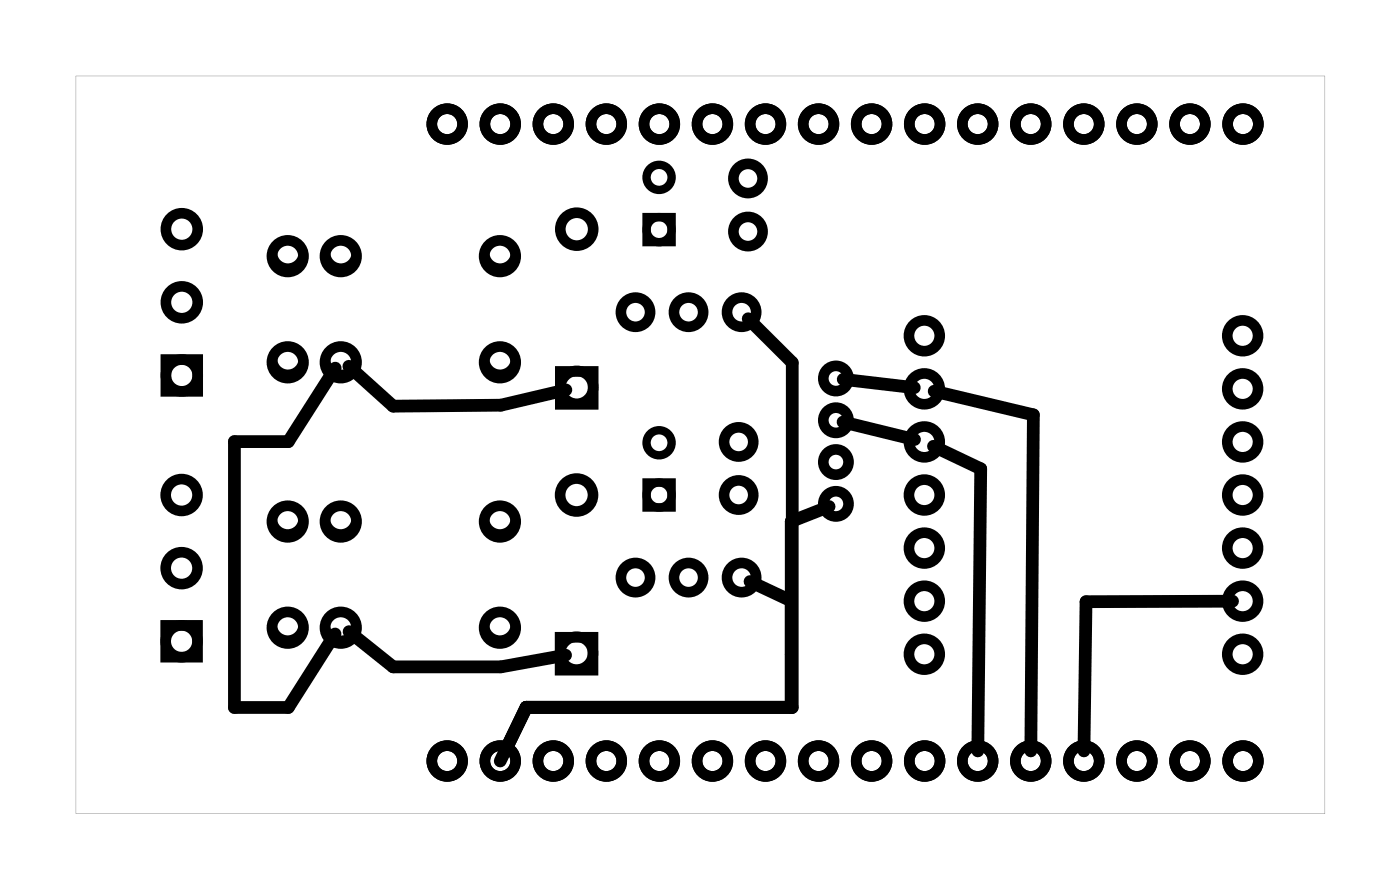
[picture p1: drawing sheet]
<svg xmlns="http://www.w3.org/2000/svg" width="67mm" height="43mm" viewBox="0 0 67 43" stroke-linecap="round" stroke-linejoin="round" font-family="sans-serif">
<path d="M3.6 3.6h59.8v35.3h-59.8zM3.6 3.6v35.3h59.8v-35.3z" fill="#000"/>
<g fill="none" stroke="#000" stroke-width=".51">
<path d="M7.9 17.2h1.6v1.5h-1.6zM26.8 17.8h1.6v1.5h-1.6zM7.9 29.9h1.6v1.6h-1.6zM26.8 30.5h1.6v1.6h-1.6z"/>
<circle cx="8.7" cy="11" r=".76"/>
<circle cx="8.7" cy="18" r=".76"/>
<circle cx="8.7" cy="14.5" r=".76"/>
<circle cx="13.8" cy="17.3" r=".76"/>
<circle cx="13.8" cy="12.3" r=".76"/>
<circle cx="16.3" cy="12.3" r=".76"/>
<circle cx="16.3" cy="17.3" r=".76"/>
<circle cx="21.4" cy="5.9" r=".74"/>
<circle cx="23.9" cy="12.3" r=".76"/>
<circle cx="23.9" cy="17.3" r=".76"/>
<circle cx="23.9" cy="5.9" r=".74"/>
<circle cx="26.5" cy="5.9" r=".74"/>
<circle cx="27.6" cy="11" r=".79"/>
<circle cx="27.6" cy="18.5" r=".79"/>
<circle cx="29" cy="5.9" r=".74"/>
<circle cx="30.4" cy="14.9" r=".7"/>
<circle cx="31.6" cy="5.9" r=".74"/>
<circle cx="33" cy="14.9" r=".7"/>
<circle cx="34.1" cy="5.9" r=".74"/>
<circle cx="35.5" cy="14.9" r=".7"/>
<circle cx="35.8" cy="8.5" r=".7"/>
<circle cx="35.8" cy="11.1" r=".7"/>
<circle cx="36.6" cy="5.9" r=".74"/>
<circle cx="39.2" cy="5.9" r=".74"/>
<circle cx="40" cy="18.1" r=".6"/>
<circle cx="41.7" cy="5.9" r=".74"/>
<circle cx="44.3" cy="18.6" r=".74"/>
<circle cx="44.3" cy="16.1" r=".74"/>
<circle cx="44.3" cy="5.9" r=".74"/>
<circle cx="46.8" cy="5.9" r=".74"/>
<circle cx="49.3" cy="5.9" r=".74"/>
<circle cx="51.9" cy="5.9" r=".74"/>
<circle cx="54.4" cy="5.9" r=".74"/>
<circle cx="57" cy="5.9" r=".74"/>
<circle cx="59.5" cy="18.6" r=".74"/>
<circle cx="59.5" cy="16.1" r=".74"/>
<circle cx="59.5" cy="5.9" r=".74"/>
<circle cx="8.7" cy="23.7" r=".76"/>
<circle cx="8.7" cy="30.7" r=".76"/>
<circle cx="8.7" cy="27.2" r=".76"/>
<circle cx="13.8" cy="25" r=".76"/>
<circle cx="13.8" cy="30" r=".76"/>
<circle cx="16.3" cy="25" r=".76"/>
<circle cx="16.3" cy="30" r=".76"/>
<circle cx="21.4" cy="36.4" r=".74"/>
<circle cx="23.9" cy="25" r=".76"/>
<circle cx="23.9" cy="30" r=".76"/>
<circle cx="23.9" cy="36.4" r=".74"/>
<circle cx="26.5" cy="36.4" r=".74"/>
<circle cx="27.6" cy="23.7" r=".79"/>
<circle cx="27.6" cy="31.3" r=".79"/>
<circle cx="29" cy="36.4" r=".74"/>
<circle cx="30.4" cy="27.6" r=".7"/>
<circle cx="31.6" cy="36.4" r=".74"/>
<circle cx="33" cy="27.6" r=".7"/>
<circle cx="34.1" cy="36.4" r=".74"/>
<circle cx="35.4" cy="21.1" r=".7"/>
<circle cx="35.4" cy="23.7" r=".7"/>
<circle cx="35.5" cy="27.6" r=".7"/>
<circle cx="36.6" cy="36.4" r=".74"/>
<circle cx="39.2" cy="36.4" r=".74"/>
<circle cx="40" cy="22.1" r=".6"/>
<circle cx="40" cy="24.1" r=".6"/>
<circle cx="40" cy="20.1" r=".6"/>
<circle cx="41.7" cy="36.4" r=".74"/>
<circle cx="44.3" cy="23.7" r=".74"/>
<circle cx="44.3" cy="21.1" r=".74"/>
<circle cx="44.3" cy="28.8" r=".74"/>
<circle cx="44.3" cy="31.3" r=".74"/>
<circle cx="44.3" cy="26.2" r=".74"/>
<circle cx="44.3" cy="36.4" r=".74"/>
<circle cx="46.8" cy="36.4" r=".74"/>
<circle cx="49.3" cy="36.4" r=".74"/>
<circle cx="51.9" cy="36.4" r=".74"/>
<circle cx="54.4" cy="36.4" r=".74"/>
<circle cx="57" cy="36.4" r=".74"/>
<circle cx="59.5" cy="23.7" r=".74"/>
<circle cx="59.5" cy="21.1" r=".74"/>
<circle cx="59.5" cy="28.8" r=".74"/>
<circle cx="59.5" cy="26.2" r=".74"/>
<circle cx="59.5" cy="31.3" r=".74"/>
<circle cx="59.5" cy="36.4" r=".74"/>
</g>
<g fill="none" stroke="#000" stroke-width=".4">
<path d="M31 10.4h1.2v1.2h-1.2zM31 23.1h1.2v1.2h-1.2z"/>
<circle cx="31.6" cy="11" r=".6"/>
<circle cx="31.6" cy="8.5" r=".6"/>
<circle cx="31.6" cy="23.7" r=".6"/>
<circle cx="31.6" cy="21.2" r=".6"/>
</g>
<g fill="none" stroke="#000" stroke-width=".25">
<circle cx="13.8" cy="12.1" r=".64"/>
<circle cx="13.8" cy="17.2" r=".64"/>
<circle cx="16.3" cy="17.2" r=".64"/>
<circle cx="16.3" cy="12.1" r=".64"/>
<circle cx="23.9" cy="12.1" r=".64"/>
<circle cx="23.9" cy="17.2" r=".64"/>
<circle cx="13.8" cy="24.8" r=".64"/>
<circle cx="13.8" cy="29.9" r=".64"/>
<circle cx="16.3" cy="29.9" r=".64"/>
<circle cx="16.3" cy="24.8" r=".64"/>
<circle cx="23.9" cy="24.8" r=".64"/>
<circle cx="23.9" cy="29.9" r=".64"/>
</g>
<path d="M16.1 17.6l-2.3 3.5h-2.6v12.8h2.6l2.2-3.6M16.7 17.5l2.1 1.9h5.2l3.1-.7M35.8 15.3l2.1 2.1v16.5h-12.7l-1 2.1M40.4 18.2l3.4 .4M44.7 18.7l4.8 1.2-.1 16M16.7 30.2l2.1 1.7h5.2l3.1-.5M35.9 27.8l2 1M39.7 24.2l-1.8 .8v8.8h-12.7l-1.3 2.6M40.4 20.2l3.4 .8M44.7 21.4l2.3 1-.2 13.5M59 28.8h-7l-.1 7.1" fill="none" stroke="#000" stroke-width=".61"/>
</svg>
